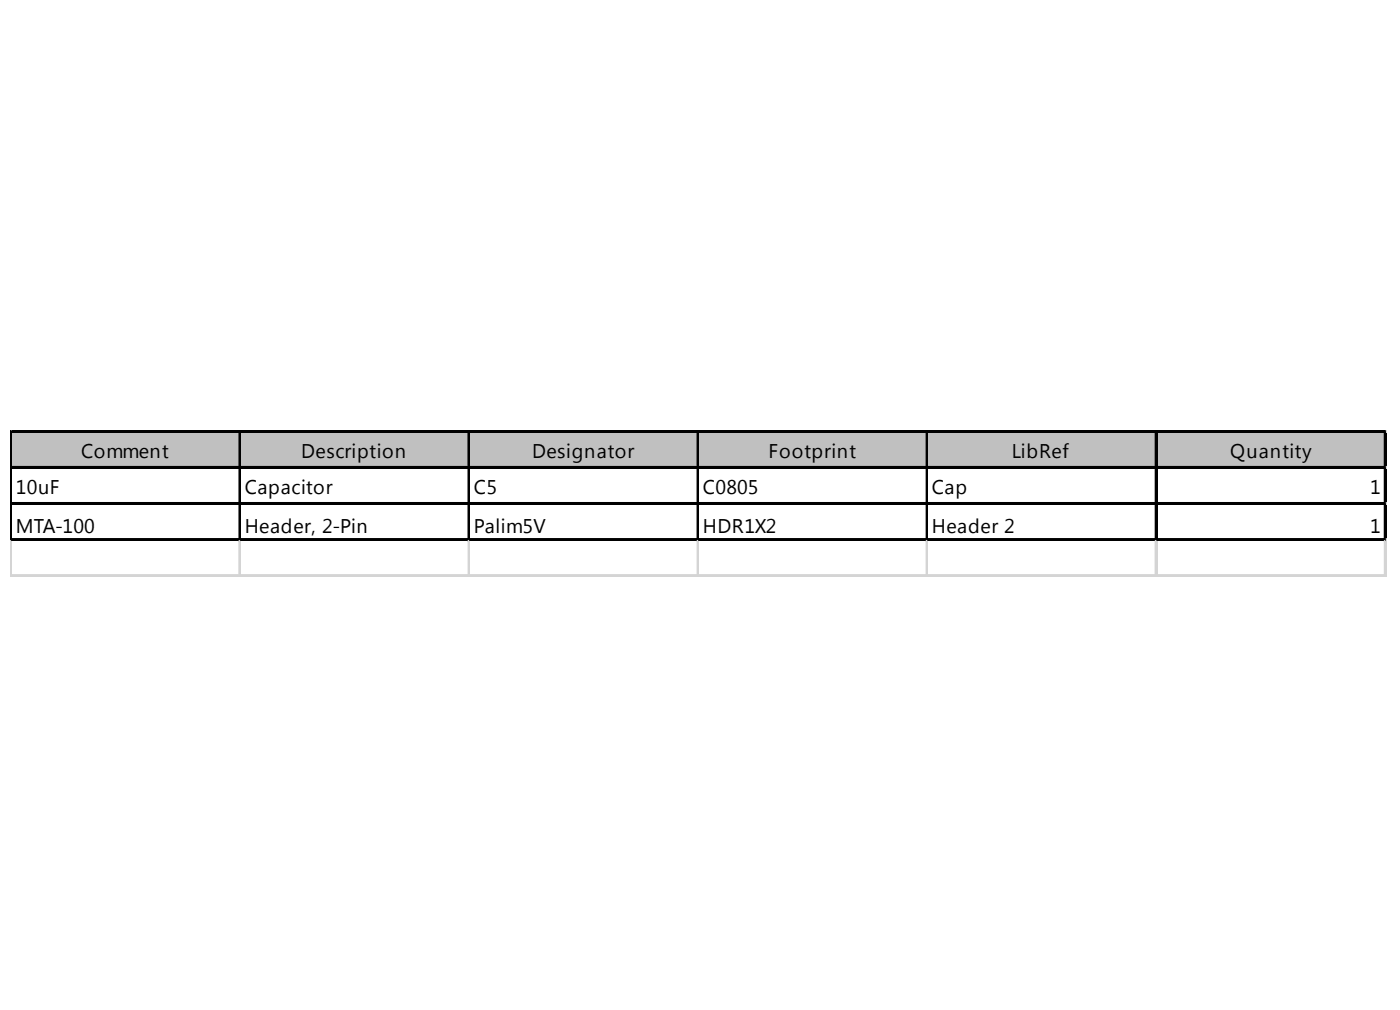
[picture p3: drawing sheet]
<svg xmlns="http://www.w3.org/2000/svg" width="282mm" height="203mm" viewBox="0 0 282 203" stroke-linecap="round" stroke-linejoin="round" font-family="sans-serif">
<defs><g id="words">
<g font-size="4">
<text x="16.3" y="92.1">Comment</text>
<text x="60.6" y="92.1">Description</text>
<text x="107.1" y="92.1">Designator</text>
<text x="154.7" y="92.1">Footprint</text>
<text x="203.7" y="92.1">LibRef</text>
<text x="247.7" y="92.1">Quantity</text>
<text x="3.2" y="99.3">10uF</text>
<text x="49.3" y="99.3">Capacitor</text>
<text x="95.4" y="99.3">C5</text>
<text x="141.5" y="99.3">C0805</text>
<text x="187.6" y="99.3">Cap</text>
<text x="275.9" y="99.3">1</text>
<text x="3.2" y="107.3">MTA-100</text>
<text x="49.3" y="107.3">Header, 2-Pin</text>
<text x="95.4" y="107.3">Palim5V</text>
<text x="141.5" y="107.3">HDR1X2</text>
<text x="187.6" y="107.3">Header 2</text>
<text x="275.9" y="107.3">1</text>
</g>
</g></defs>
<path d="M2.4 87h276.7v7.3h-276.7z" fill="#c0c0c0"/>
<g fill="none" stroke="#000" stroke-width=".37">
<path d="M2.1 86.7v22.1M2.3 86.7v22.1M2.4 86.7h276.7M2.4 93.9h276.7M48.2 87v21.8M48.4 87v21.8M94.3 87v21.8M94.5 87v21.8M140.4 87v21.8M140.6 87v21.8M186.5 87v21.8M186.7 87v21.8"/>
<path d="M232.7 87v21.8M232.8 87v21.8M278.8 87v21.8M279 87v21.8M2.4 101.2h276.7M2.4 108.4h276.7"/>
</g>
<path d="M2.4 86.8h276.7M2.4 94.1h276.7M2.4 101.4h276.7M2.4 108.6h276.7" fill="none" stroke="#000" stroke-width=".36"/>
<g fill="none" stroke="#d4d4d4" stroke-width=".37">
<path d="M279.1 86.7h.1M2.1 108.8v7.3M2.3 108.8v7.3M48.2 108.8v7.3M48.4 108.8v7.3M94.3 108.8v7.3M94.5 108.8v7.3M140.4 108.8v7.3M140.6 108.8v7.3M186.5 108.8v7.3M186.7 108.8v7.3M232.7 108.8v7.3"/>
<path d="M232.8 108.8v7.3M278.8 108.8v7.3M279 108.8v7.3"/>
</g>
<path d="M279.1 86.7l.1 .3z" fill="#d4d4d4"/>
<path d="M279.1 93.9h.1" fill="none" stroke="#d4d4d4" stroke-width=".37"/>
<path d="M279.1 93.9l.1 .4z" fill="#d4d4d4"/>
<path d="M279.1 101.2h.1" fill="none" stroke="#d4d4d4" stroke-width=".37"/>
<path d="M279.1 101.2l.1 .3z" fill="#d4d4d4"/>
<path d="M279.1 108.4h.1" fill="none" stroke="#d4d4d4" stroke-width=".37"/>
<path d="M279.1 108.4l.1 .4z" fill="#d4d4d4"/>
<path d="M2.1 115.7h277.1" fill="none" stroke="#d4d4d4" stroke-width=".37"/>
<path d="M2.1 115.9h277.1" fill="none" stroke="#d4d4d4" stroke-width=".36"/>
<use href="#words"/>
</svg>
